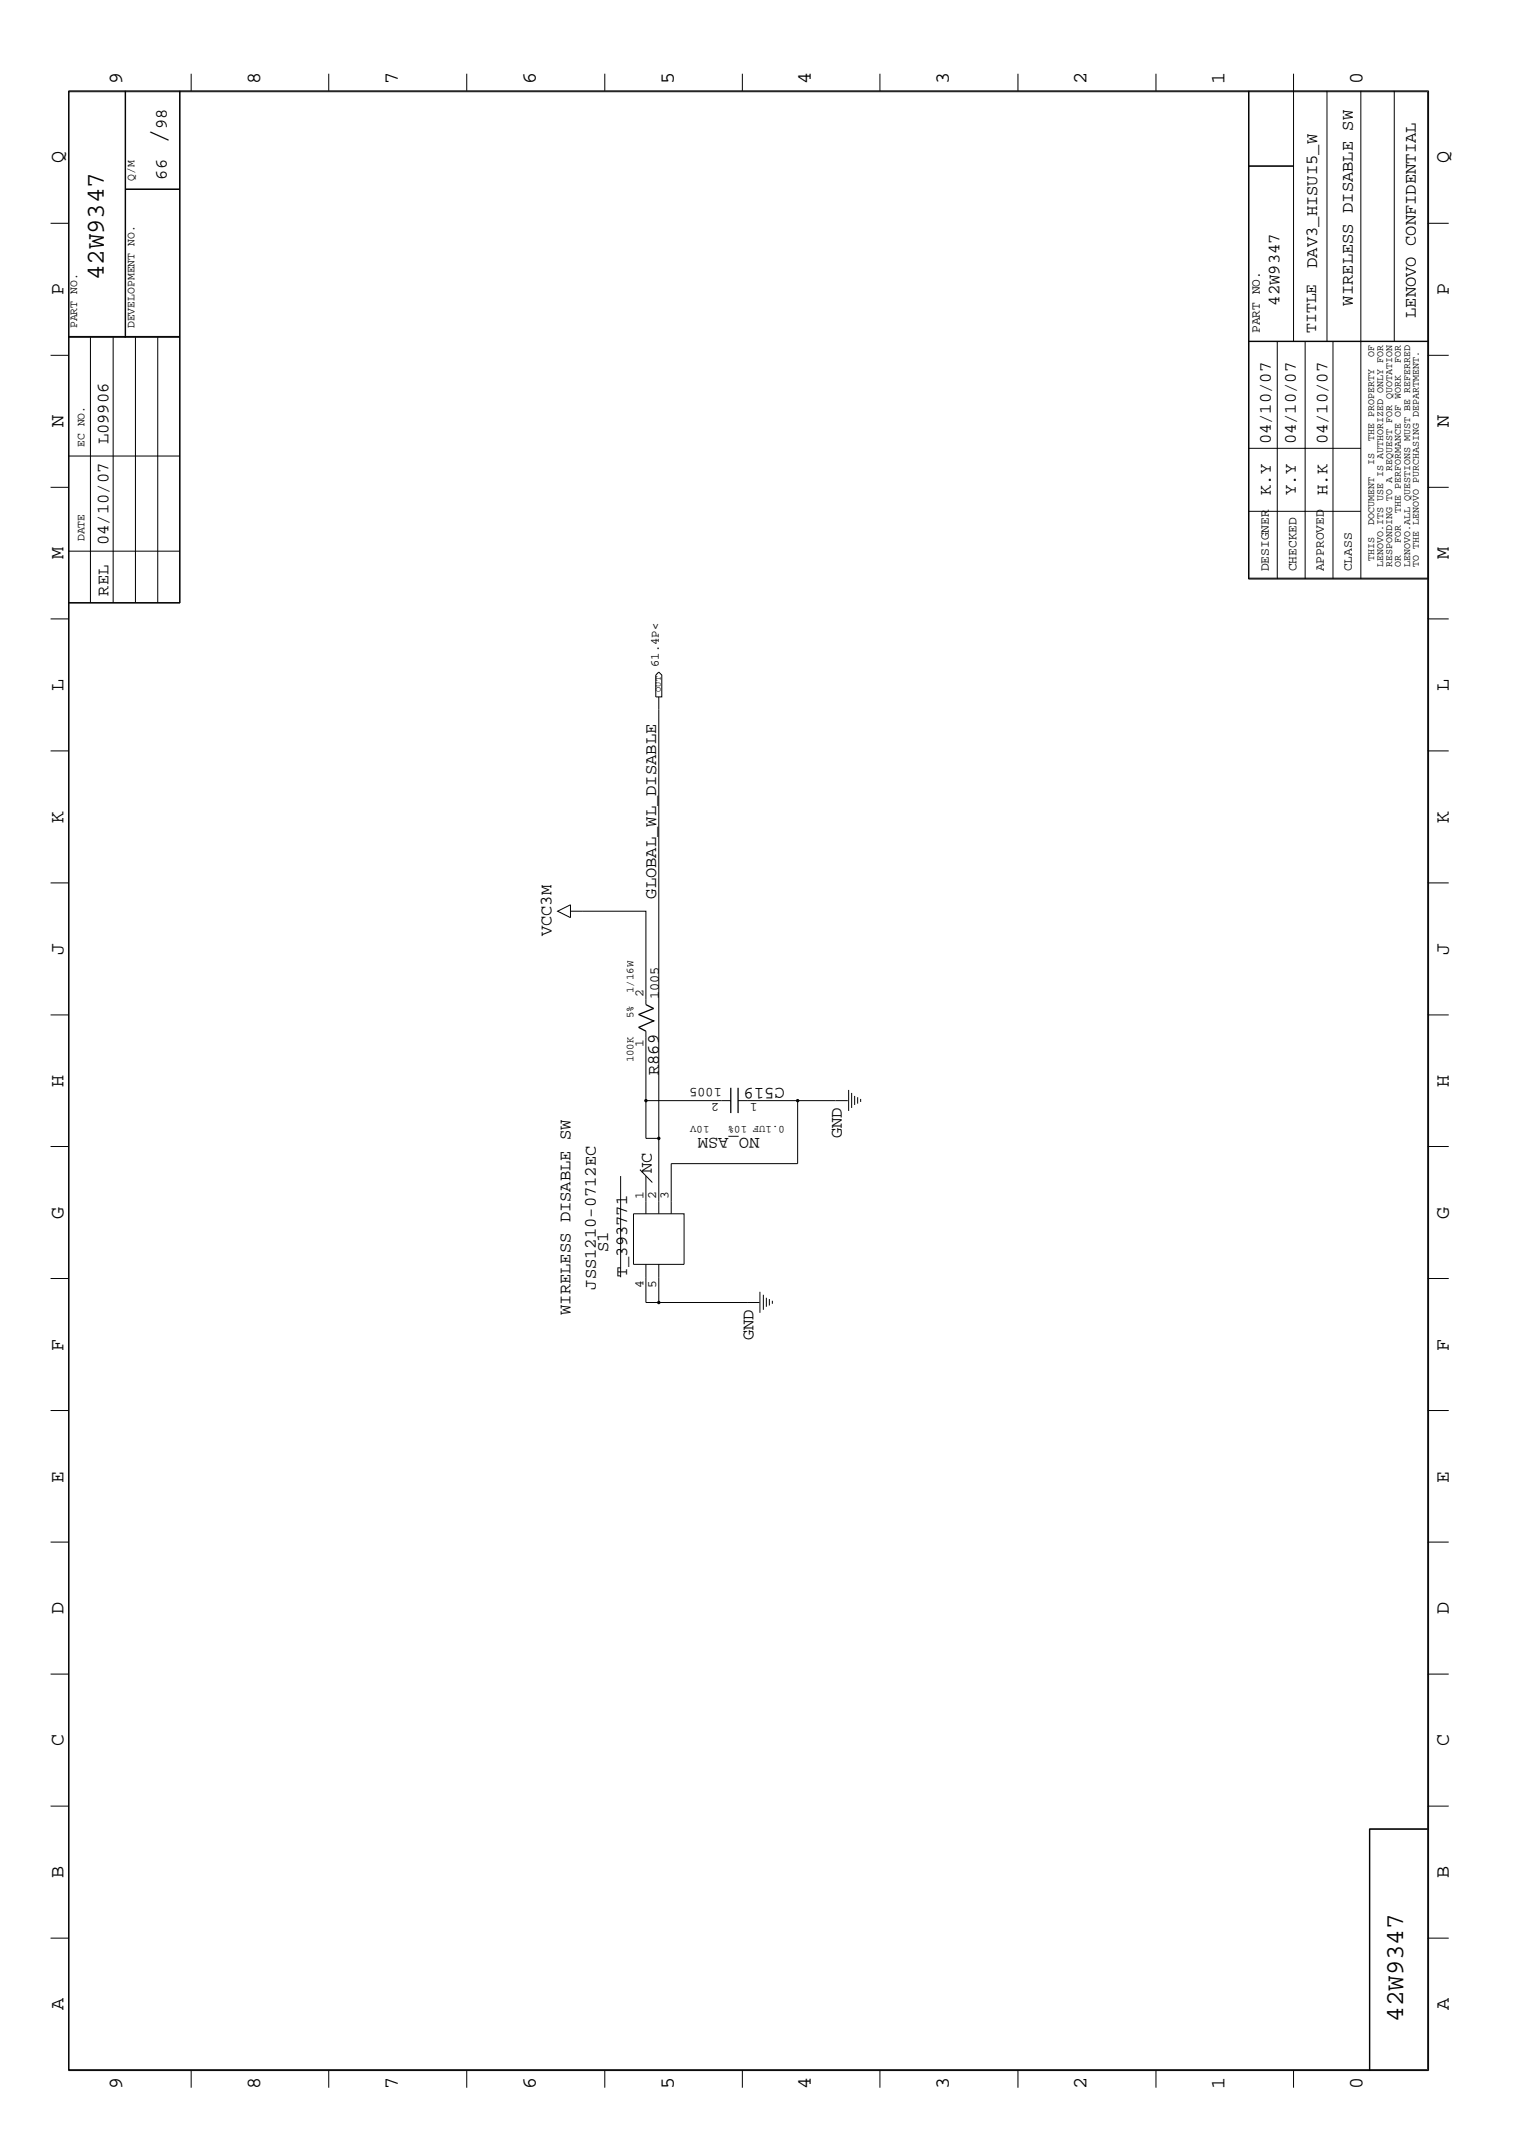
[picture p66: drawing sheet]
<svg xmlns="http://www.w3.org/2000/svg" width="300mm" height="423mm" viewBox="0 0 300 423" stroke-linecap="round" stroke-linejoin="round" font-family="sans-serif">
<defs><g id="words">
<text font-size="5.2" x="32.9" y="28.4" transform="rotate(-90 32.9 28.4)">/</text>
<g font-size="5.1">
<text x="20.5" y="55.4" transform="rotate(-90 20.5 55.4)">42W9347</text>
<text x="277.2" y="399.4" transform="rotate(-90 277.2 399.4)">42W9347</text>
</g>
<g font-size="4">
<text x="24.1" y="16.7" transform="rotate(-90 24.1 16.7)">9</text>
<text x="51.4" y="16.7" transform="rotate(-90 51.4 16.7)">8</text>
<text x="78.6" y="16.7" transform="rotate(-90 78.6 16.7)">7</text>
<text x="105.8" y="16.7" transform="rotate(-90 105.8 16.7)">6</text>
<text x="133.1" y="16.7" transform="rotate(-90 133.1 16.7)">5</text>
<text x="160.2" y="16.7" transform="rotate(-90 160.2 16.7)">4</text>
<text x="187.5" y="16.7" transform="rotate(-90 187.5 16.7)">3</text>
<text x="214.6" y="16.7" transform="rotate(-90 214.6 16.7)">2</text>
<text x="241.9" y="16.7" transform="rotate(-90 241.9 16.7)">1</text>
<text x="269.2" y="16.7" transform="rotate(-90 269.2 16.7)">0</text>
<text x="12.5" y="32.3" transform="rotate(-90 12.5 32.3)">Q</text>
<text x="286.2" y="32.3" transform="rotate(-90 286.2 32.3)">Q</text>
<text x="12.5" y="58.3" transform="rotate(-90 12.5 58.3)">P</text>
<text x="286.2" y="58.3" transform="rotate(-90 286.2 58.3)">P</text>
<text x="12.5" y="84.4" transform="rotate(-90 12.5 84.4)">N</text>
<text x="286.2" y="84.4" transform="rotate(-90 286.2 84.4)">N</text>
<text x="12.5" y="110.5" transform="rotate(-90 12.5 110.5)">M</text>
<text x="286.2" y="110.5" transform="rotate(-90 286.2 110.5)">M</text>
<text x="12.5" y="136.5" transform="rotate(-90 12.5 136.5)">L</text>
<text x="286.2" y="136.5" transform="rotate(-90 286.2 136.5)">L</text>
<text x="12.5" y="162.6" transform="rotate(-90 12.5 162.6)">K</text>
<text x="286.2" y="162.6" transform="rotate(-90 286.2 162.6)">K</text>
<text x="12.5" y="188.6" transform="rotate(-90 12.5 188.6)">J</text>
<text x="286.2" y="188.6" transform="rotate(-90 286.2 188.6)">J</text>
<text x="12.5" y="214.7" transform="rotate(-90 12.5 214.7)">H</text>
<text x="286.2" y="214.7" transform="rotate(-90 286.2 214.7)">H</text>
<text x="12.5" y="240.7" transform="rotate(-90 12.5 240.7)">G</text>
<text x="286.2" y="240.7" transform="rotate(-90 286.2 240.7)">G</text>
<text x="12.5" y="266.8" transform="rotate(-90 12.5 266.8)">F</text>
<text x="286.2" y="266.8" transform="rotate(-90 286.2 266.8)">F</text>
<text x="12.5" y="292.9" transform="rotate(-90 12.5 292.9)">E</text>
<text x="286.2" y="292.9" transform="rotate(-90 286.2 292.9)">E</text>
<text x="12.5" y="318.9" transform="rotate(-90 12.5 318.9)">D</text>
<text x="286.2" y="318.9" transform="rotate(-90 286.2 318.9)">D</text>
<text x="12.5" y="344.9" transform="rotate(-90 12.5 344.9)">C</text>
<text x="286.2" y="344.9" transform="rotate(-90 286.2 344.9)">C</text>
<text x="12.5" y="371" transform="rotate(-90 12.5 371)">B</text>
<text x="286.2" y="371" transform="rotate(-90 286.2 371)">B</text>
<text x="12.5" y="397" transform="rotate(-90 12.5 397)">A</text>
<text x="286.2" y="397" transform="rotate(-90 286.2 397)">A</text>
<text x="24.1" y="412.7" transform="rotate(-90 24.1 412.7)">9</text>
<text x="51.4" y="412.7" transform="rotate(-90 51.4 412.7)">8</text>
<text x="78.6" y="412.7" transform="rotate(-90 78.6 412.7)">7</text>
<text x="105.8" y="412.7" transform="rotate(-90 105.8 412.7)">6</text>
<text x="133.1" y="412.7" transform="rotate(-90 133.1 412.7)">5</text>
<text x="160.2" y="412.7" transform="rotate(-90 160.2 412.7)">4</text>
<text x="187.5" y="412.7" transform="rotate(-90 187.5 412.7)">3</text>
<text x="214.6" y="412.7" transform="rotate(-90 214.6 412.7)">2</text>
<text x="241.9" y="412.7" transform="rotate(-90 241.9 412.7)">1</text>
<text x="269.2" y="412.7" transform="rotate(-90 269.2 412.7)">0</text>
</g>
<g font-size="3.4">
<text x="32.9" y="25.5" transform="rotate(-90 32.9 25.5)">98</text>
<text x="32.9" y="35.5" transform="rotate(-90 32.9 35.5)">66</text>
<text x="260.2" y="52.9" transform="rotate(-90 260.2 52.9)">DAV3_HISUI5_W</text>
<text x="252.7" y="60.4" transform="rotate(-90 252.7 60.4)">42W9347</text>
<text x="267.2" y="60.4" transform="rotate(-90 267.2 60.4)">WIRELESS DISABLE SW</text>
<text x="279.7" y="62.8" transform="rotate(-90 279.7 62.8)">LENOVO CONFIDENTIAL</text>
<text x="21.4" y="87.8" transform="rotate(-90 21.4 87.8)">L09906</text>
<text x="251" y="87.8" transform="rotate(-90 251 87.8)">04/10/07</text>
<text x="255.9" y="87.8" transform="rotate(-90 255.9 87.8)">04/10/07</text>
<text x="262.2" y="87.8" transform="rotate(-90 262.2 87.8)">04/10/07</text>
<text x="251" y="97.8" transform="rotate(-90 251 97.8)">K.Y</text>
<text x="255.9" y="97.8" transform="rotate(-90 255.9 97.8)">Y.Y</text>
<text x="262.2" y="97.8" transform="rotate(-90 262.2 97.8)">H.K</text>
<text x="21.4" y="107.7" transform="rotate(-90 21.4 107.7)">04/10/07</text>
<text x="21.4" y="117.7" transform="rotate(-90 21.4 117.7)">REL</text>
<text x="129.6" y="177.5" transform="rotate(-90 129.6 177.5)">GLOBAL_WL_DISABLE</text>
<text x="109" y="185" transform="rotate(-90 109 185)">VCC3M</text>
<text x="130.1" y="212.4" transform="rotate(-90 130.1 212.4)">R869</text>
<text x="155" y="214.9" transform="rotate(-180 155 214.9)">C519</text>
<text x="150" y="224.9" transform="rotate(-180 150 224.9)">NO_ASM</text>
<text x="166.3" y="224.9" transform="rotate(-90 166.3 224.9)">GND</text>
<text x="128.8" y="231.7" transform="rotate(-90 128.8 231.7)">NC</text>
<text x="120.1" y="247.3" transform="rotate(-90 120.1 247.3)">S1</text>
<text x="117.7" y="254.8" transform="rotate(-90 117.7 254.8)">JSS1210-0712EC</text>
<text x="123.9" y="252.3" transform="rotate(-90 123.9 252.3)">T_393771</text>
<text x="112.7" y="259.8" transform="rotate(-90 112.7 259.8)">WIRELESS DISABLE SW</text>
<text x="148.8" y="264.8" transform="rotate(-90 148.8 264.8)">GND</text>
</g>
<text font-size="3.2" x="260" y="65.8" transform="rotate(-90 260 65.8)">TITLE</text>
<g font-size="2.7">
<text x="130.1" y="197.4" transform="rotate(-90 130.1 197.4)">1005</text>
<text x="142.6" y="214.9" transform="rotate(-180 142.6 214.9)">1005</text>
</g>
<g font-size="2.5">
<text x="248.8" y="65.8" transform="rotate(-90 248.8 65.8)">PART NO.</text>
<text x="250.6" y="112.9" transform="rotate(-90 250.6 112.9)">DESIGNER</text>
<text x="256.1" y="112.9" transform="rotate(-90 256.1 112.9)">CHECKED</text>
<text x="261.5" y="112.9" transform="rotate(-90 261.5 112.9)">APPROVED</text>
<text x="267" y="112.9" transform="rotate(-90 267 112.9)">CLASS</text>
<text x="127.1" y="196.9" transform="rotate(-90 127.1 196.9)">2</text>
<text x="127.1" y="206.9" transform="rotate(-90 127.1 206.9)">1</text>
<text x="142.1" y="217.8" transform="rotate(-180 142.1 217.8)">2</text>
<text x="149.6" y="217.8" transform="rotate(-180 149.6 217.8)">1</text>
<text x="127.1" y="236.8" transform="rotate(-90 127.1 236.8)">1</text>
<text x="129.6" y="236.8" transform="rotate(-90 129.6 236.8)">2</text>
<text x="132.1" y="236.8" transform="rotate(-90 132.1 236.8)">3</text>
<text x="127.1" y="254.3" transform="rotate(-90 127.1 254.3)">4</text>
<text x="129.6" y="254.3" transform="rotate(-90 129.6 254.3)">5</text>
</g>
<text font-size="2.4" x="130.1" y="131.7" transform="rotate(-90 130.1 131.7)">61.4P&lt;</text>
<g font-size="2.3">
<text x="26.6" y="35.7" transform="rotate(-90 26.6 35.7)">Q/M</text>
<text x="15.2" y="64.9" transform="rotate(-90 15.2 64.9)">PART NO.</text>
<text x="26.6" y="64.9" transform="rotate(-90 26.6 64.9)">DEVELOPMENT NO.</text>
<text x="16.7" y="88.3" transform="rotate(-90 16.7 88.3)">EC NO.</text>
<text x="16.7" y="106.9" transform="rotate(-90 16.7 106.9)">DATE</text>
</g>
<g font-size="2.1">
<text x="125.1" y="196.2" transform="rotate(-90 125.1 196.2)">1/16W</text>
<text x="125.1" y="201.2" transform="rotate(-90 125.1 201.2)">5%</text>
<text x="125.1" y="209.9" transform="rotate(-90 125.1 209.9)">100K</text>
<text x="140.1" y="222.3" transform="rotate(-180 140.1 222.3)">10V</text>
<text x="155" y="222.3" transform="rotate(-180 155 222.3)">0.1UF 10%</text>
</g>
<g font-size="2">
<text x="271.4" y="70.4" transform="rotate(-90 271.4 70.4)">OF</text>
<text x="276.7" y="71.6" transform="rotate(-90 276.7 71.6)">FOR</text>
<text x="271.4" y="87" transform="rotate(-90 271.4 87)">THE PROPERTY</text>
<text x="271.4" y="91.8" transform="rotate(-90 271.4 91.8)">IS</text>
<text x="276.7" y="101.3" transform="rotate(-90 276.7 101.3)">THE PERFORMANCE OF WORK</text>
<text x="271.4" y="103.6" transform="rotate(-90 271.4 103.6)">DOCUMENT</text>
<text x="276.7" y="107.2" transform="rotate(-90 276.7 107.2)">FOR</text>
<text x="271.4" y="110.7" transform="rotate(-90 271.4 110.7)">THIS</text>
<text x="273.2" y="111.9" transform="rotate(-90 273.2 111.9)">LENOVO.ITS USE IS AUTHORIZED ONLY FOR</text>
<text x="275" y="111.9" transform="rotate(-90 275 111.9)">RESPONDING TO A REQUEST FOR QUOTATION</text>
<text x="276.7" y="111.9" transform="rotate(-90 276.7 111.9)">OR</text>
<text x="278.6" y="111.9" transform="rotate(-90 278.6 111.9)">LENOVO.ALL QUESTIONS MUST BE REFERRED</text>
<text x="280.2" y="111.9" transform="rotate(-90 280.2 111.9)">TO THE LENOVO PURCHASING DEPARTMENT.</text>
</g>
<text font-size="1.7" x="130.6" y="136.7" transform="rotate(-90 130.6 136.7)">OUT</text>
</g></defs>
<g fill="none" stroke="#000" stroke-width=".2">
<path d="M13.5 17.9h268.7v391.1h-268.7zM13.6 18.1h268.4v390.8h-268.4zM24.7 17.9v48.7M24.8 17.9v48.7M35.5 17.9v101.2M35.6 17.9v101.2h-22.1M37.8 14.6v3.3M64.9 14.6v3.3M92.2 14.6v3.3M119.5 14.6v3.3M146.6 14.6v3.3M173.8 14.6v3.3"/>
<path d="M201.1 14.6v3.3M228.3 14.6v3.3M246.6 17.9v96.5h35.4M246.7 17.9v96.5M255.5 14.6v52.9M262.1 17.9v49.6M268.8 17.9v96.5M275.4 17.9v49.6M24.8 37.4h10.8M24.8 37.3h10.8M246.6 32.9h8.9M246.6 32.8h8.9"/>
<path d="M10 44.1h3.5M282 44.1h4.2M10 70.2h3.5M13.5 66.6h22.1M13.5 66.5h22.1M17.9 66.6v52.5M22.4 66.6v52.5M26.8 66.6v52.5M31.2 66.6v52.4M246.6 67.5h35.4M246.6 67.4h35.4M252.3 67.5v46.9"/>
<path d="M257.8 67.5v46.9M263.3 67.5v46.9M282 70.2h4.2M10 96.3h3.5M13.5 90.1h22.1M246.6 88.6h22.2M282 96.3h4.2M13.5 119h22.1M13.5 108.9h22.1M246.6 114.2h35.4M246.6 101h22.2M10 122.3h3.5"/>
<path d="M129.5 133.3l.6-.5 .6 .5v4.4h-1.2zM130.1 137.7v87.2M282 122.3h4.2M10 148.3h3.5M282 148.3h4.2M10 174.4h3.5M282 174.4h4.2M110.2 180l2.5-1.3v2.6zM112.7 180h14.9v18.5M10 200.5h3.5M127.6 203.7v13.7h16.8M127.6 217.4v7.5h2.5v14.9"/>
<path d="M145.8 217.4h11.8M167.5 217.4h-9.9v12.5h-25v9.9M167.6 215.3v4.2M168.2 215.9v3M168.8 216.5v1.8M169.4 216.7v1.3M170 217.1v.6M282 200.5h4.2M10 226.5h3.5M122.6 232.3v20M125.1 239.8h10v10h-10zM126.4 231.1l2.5 2.5"/>
<path d="M127.6 232.3v7.5M282 226.5h4.2M10 252.6h3.5M127.6 249.8v7.5h22.4M130.1 249.8v7.5M150.1 255.2v4.1M150.8 255.8v2.9M151.4 256.4v1.7M152 256.6v1.3M152.6 257v.6M282 252.6h4.2M10 278.6h3.5"/>
<path d="M282 278.6h4.2M10 304.6h3.5M282 304.6h4.2M10 330.7h3.5M282 330.7h4.2M10 356.8h3.5M282 356.8h4.2M270.5 361.4h11.5M270.6 361.3v47.7M282 361.3h-11.5v47.7M10 382.9h3.5M282 382.9h4.2"/>
<path d="M37.8 409v3.4M64.9 409v3.4M92.2 409v3.4M119.5 409v3.4M146.6 409v3.4M173.8 409v3.4M201.1 409v3.4M228.3 409v3.4M255.5 409v3.4"/>
</g>
<path d="M127.6 198.5l1.5 .7-2.9 1.2 2.9 1.3-2.9 1.2 1.4 .8M144.4 214.9v5M145.8 214.9v5" fill="none" stroke="#000" stroke-width=".25"/>
<g fill="#000">
<circle cx="127.6" cy="217.4" r=".34"/>
<circle cx="157.6" cy="217.4" r=".34"/>
<circle cx="130.1" cy="224.9" r=".34"/>
<circle cx="130.1" cy="257.3" r=".34"/>
</g>
<use href="#words"/>
</svg>
